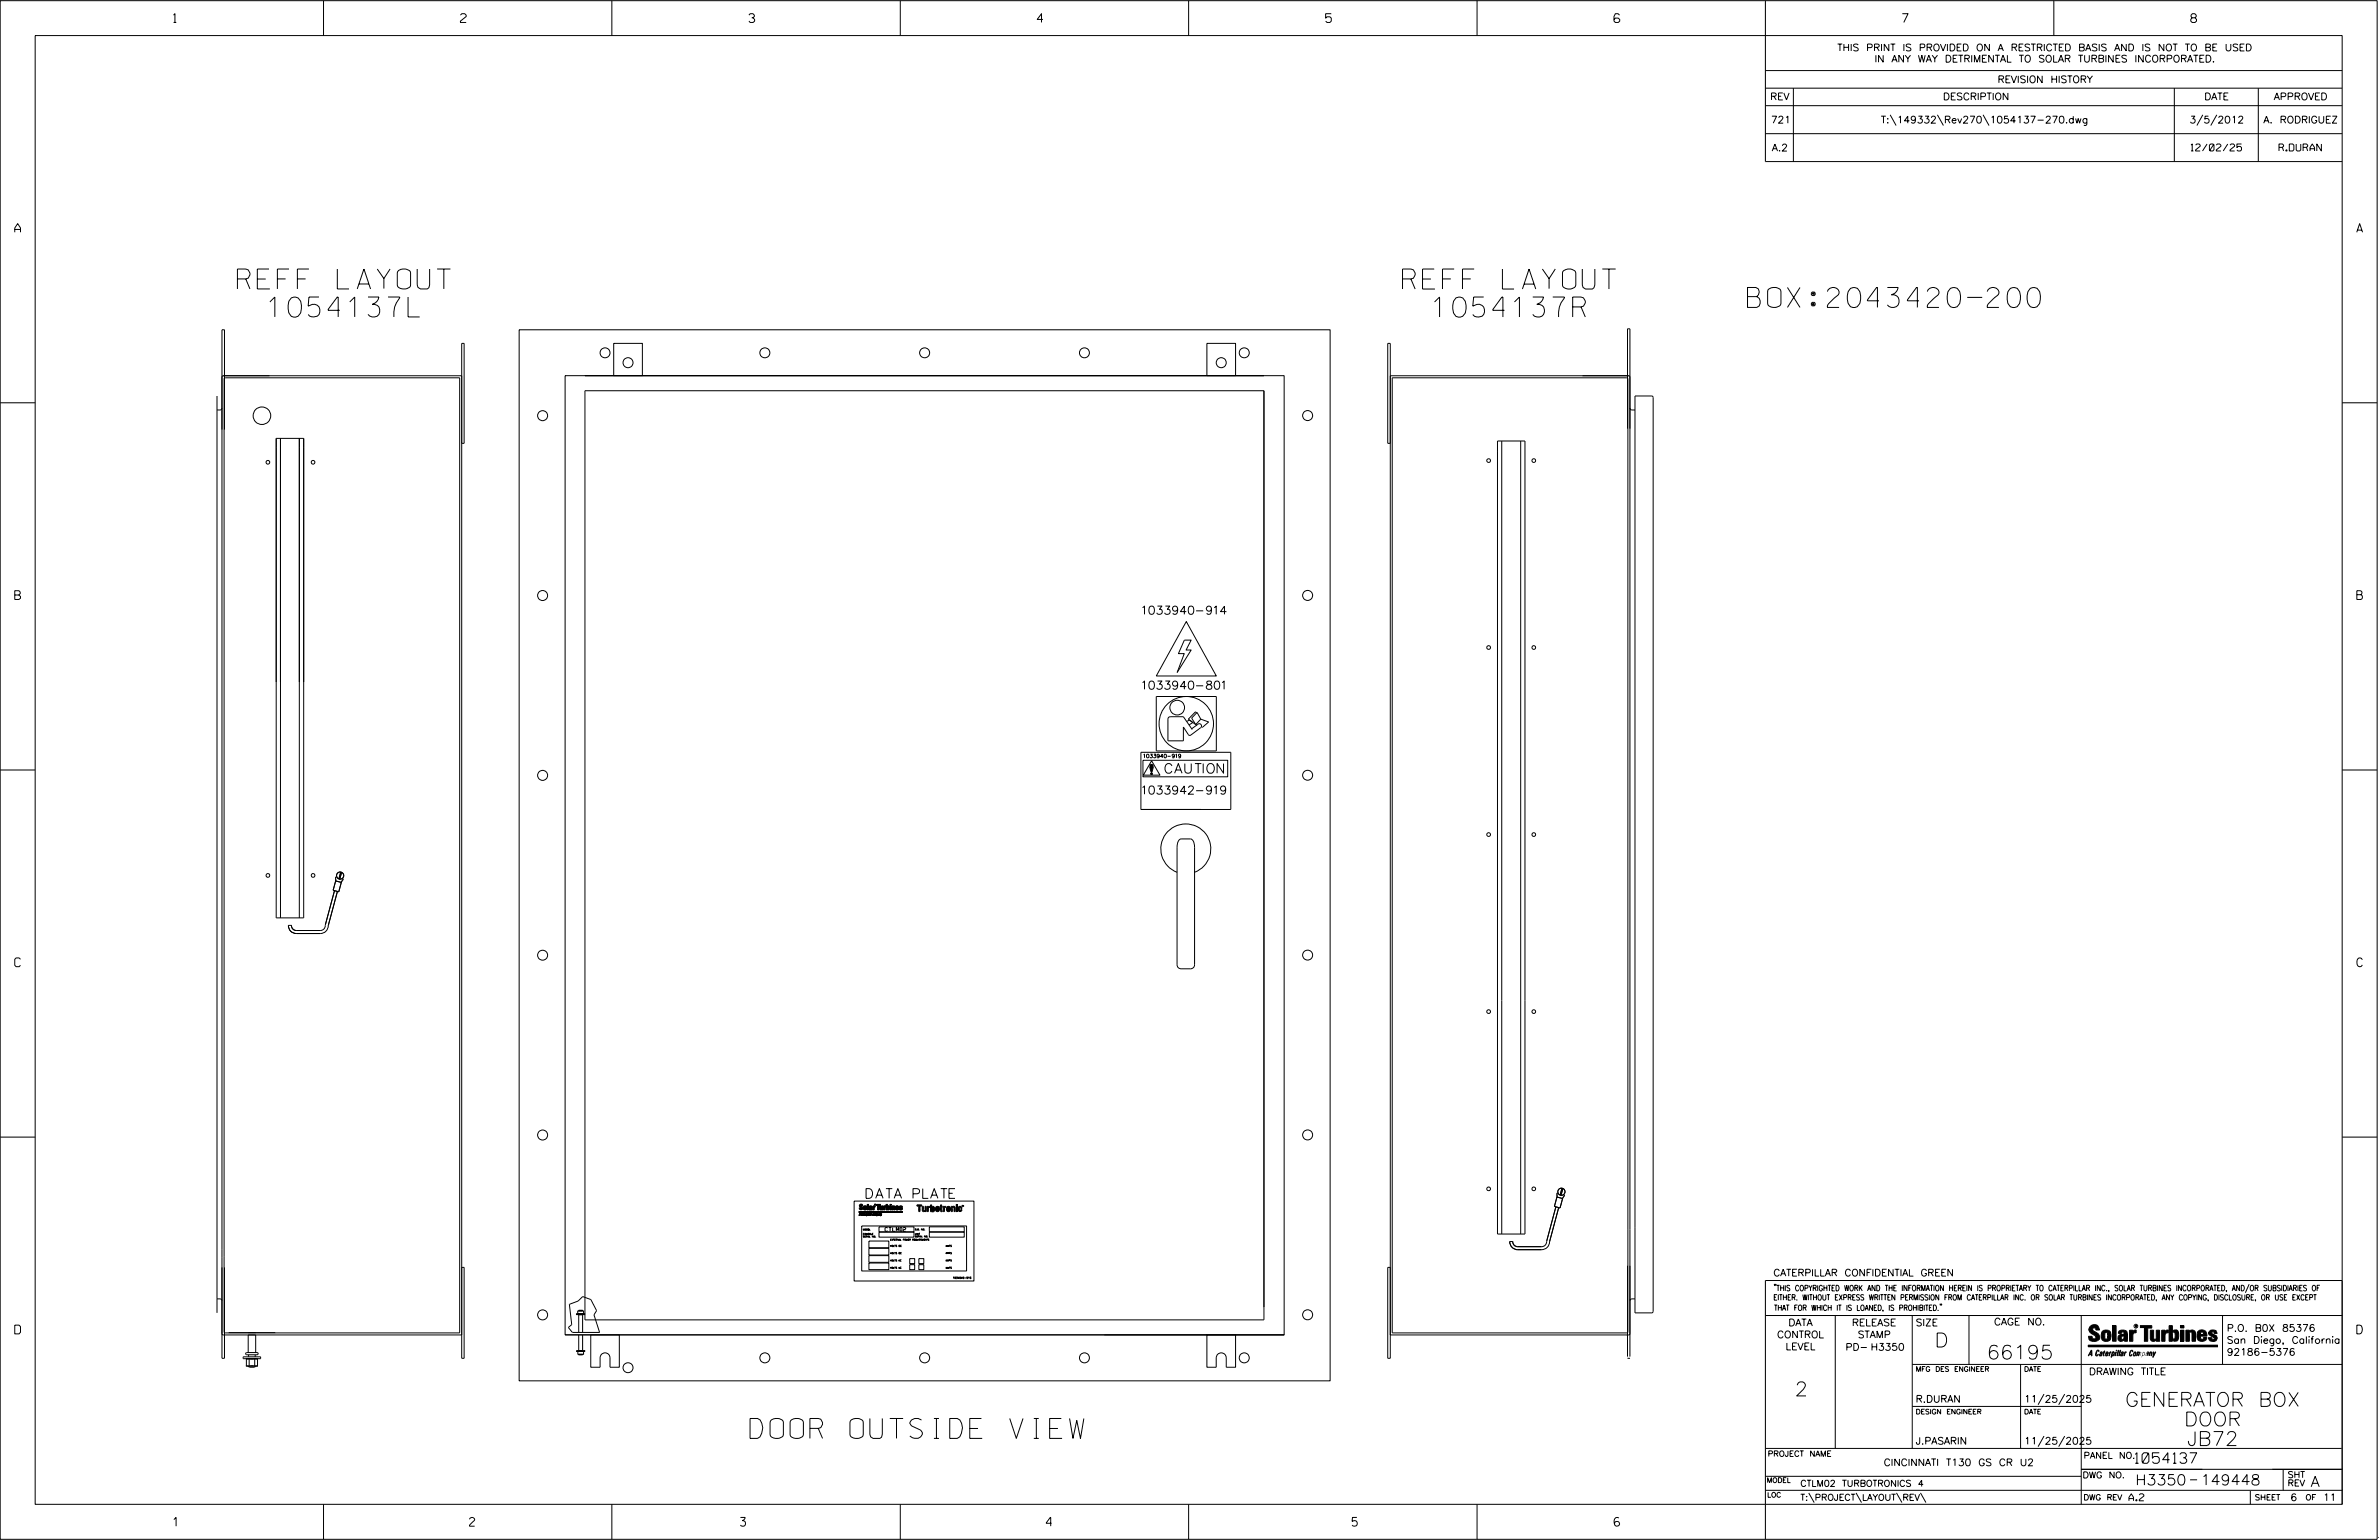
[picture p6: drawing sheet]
<svg xmlns="http://www.w3.org/2000/svg" width="864mm" height="559mm" viewBox="0 0 864 559" stroke-linecap="round" stroke-linejoin="round" font-family="sans-serif">
<defs><g id="words">
<g font-size="7.3">
<text x="86.2" y="104.9">REFF LAYOUT</text>
<text x="509.1" y="104.9">REFF LAYOUT</text>
<text x="634.4" y="111.6">BOX:2043420-200</text>
<text x="97.4" y="115">1054137L</text>
<text x="520.2" y="115">1054137R</text>
<text x="272.3" y="521.9">DOOR OUTSIDE VIEW</text>
</g>
<g font-size="5.1">
<text x="702.3" y="488.8">D</text>
<text x="721.2" y="493.2">66195</text>
<text x="651.5" y="506.5">2</text>
<text x="771.5" y="510.3">GENERATOR BOX</text>
<text x="792.8" y="517.4">DOOR</text>
<text x="793.9" y="524.5">JB72</text>
</g>
<g font-size="3.8">
<text x="775.1" y="531">1054137</text>
<text x="775.2" y="538.9">H3350</text>
<text x="798.8" y="538.9">149448</text>
<text x="838.8" y="539.5">A</text>
</g>
<g font-size="3.5">
<text x="422.9" y="280.6">CAUTION</text>
<text x="314.4" y="434.8">DATA PLATE</text>
</g>
<g font-size="3.2">
<text x="63" y="8.2">1</text>
<text x="167.2" y="8.2">2</text>
<text x="271.8" y="8.2">3</text>
<text x="376.5" y="8.2">4</text>
<text x="481.2" y="8.2">5</text>
<text x="690.6" y="8.2">7</text>
<text x="795.3" y="8.2">8</text>
<text x="5.4" y="84.3">A</text>
<text x="855.5" y="84.3">A</text>
<text x="5.4" y="217.5">B</text>
<text x="855.6" y="217.5">B</text>
<text x="5.4" y="350.8">C</text>
<text x="855.6" y="350.8">C</text>
<text x="5.4" y="484">D</text>
<text x="855.6" y="484">D</text>
<text x="62.8" y="553.8">1</text>
<text x="170.4" y="553.8">2</text>
<text x="268.8" y="553.8">3</text>
<text x="379.8" y="553.8">4</text>
<text x="490.8" y="553.8">5</text>
<text x="585.9" y="553.8">6</text>
</g>
<g font-size="3">
<text x="414.8" y="222.9">1033940-914</text>
<text x="414.8" y="250.1">1033940-801</text>
<text x="414.8" y="288.2">1033942-919</text>
</g>
<g font-size="2.5">
<text x="666.9" y="18.5">THIS PRINT IS PROVIDED ON A RESTRICTED BASIS AND IS NOT TO BE USED</text>
<text x="680.5" y="22.6">IN ANY WAY DETRIMENTAL TO SOLAR TURBINES INCORPORATED.</text>
<text x="725.1" y="30">REVISION HISTORY</text>
<text x="642.6" y="36.3">REV</text>
<text x="705.3" y="36.3">DESCRIPTION</text>
<text x="800.2" y="36.3">DATE</text>
<text x="825.4" y="36.3">APPROVED</text>
<text x="642.9" y="44.7">721</text>
<text x="682.8" y="44.7">T:\149332\Rev270\1054137-270.dwg</text>
<text x="794.8" y="44.7">3/5/2012</text>
<text x="821.6" y="44.7">A. RODRIGUEZ</text>
<text x="643.2" y="54.8">A.2</text>
<text x="795.4" y="54.8">12/02/25</text>
<text x="827.3" y="54.8">R.DURAN</text>
<text x="643.8" y="463">CATERPILLAR CONFIDENTIAL GREEN</text>
<text x="645.1" y="485.5">CONTROL</text>
<text x="649.2" y="481.1">DATA</text>
<text x="672.3" y="481.1">RELEASE</text>
<text x="674.4" y="485.5">STAMP</text>
<text x="695.4" y="481.1">SIZE</text>
<text x="723.8" y="480.8">CAGE NO.</text>
<text x="808.4" y="483.1">P.O. B0X 85376</text>
<text x="648.2" y="489.8">LEVEL</text>
<text x="669.9" y="490">PD- H3350</text>
<text x="808.4" y="487.5">San Diego, California</text>
<text x="808.4" y="491.8">92186-5376</text>
<text x="758.3" y="498.9">DRAWING TITLE</text>
<text x="695.4" y="508.9">R.DURAN</text>
<text x="734.8" y="508.9">11/25/2025</text>
<text x="695.4" y="524.1">J.PASARIN</text>
<text x="734.8" y="524.1">11/25/2025</text>
<text x="683.8" y="531.9">CINCINNATI T130 GS CR U2</text>
<text x="772.8" y="544.6">A.2</text>
<text x="831.4" y="544.6">6</text>
<text x="843.3" y="544.6">11</text>
</g>
<g font-size="2.3">
<text x="756.4" y="529.2">PANEL NO.</text>
<text x="653.5" y="539.4">CTLM02 TURBOTRONICS 4</text>
<text x="756" y="536.3">DWG NO.</text>
<text x="830.4" y="539.3">REV</text>
<text x="830.4" y="536.2">SHT</text>
<text x="653.5" y="544.5">T:\PROJECT\LAYOUT\REV\</text>
</g>
<g font-size="2">
<text x="643.8" y="468.4">&quot;THIS COPYRIGHTED WORK AND THE INFORMATION HEREIN IS PROPRIETARY TO CATERPILLAR INC., SOLAR TURBINES INCORPORATED, AND/OR SUBSIDIARIES OF</text>
<text x="643.8" y="471.8">EITHER. WITHOUT EXPRESS WRITTEN PERMISSION FROM CATERPILLAR INC. OR SOLAR TURBINES INCORPORATED, ANY COPYING, DISCLOSURE, OR USE EXCEPT</text>
<text x="644" y="475.6">THAT FOR WHICH IT IS LOANED, IS PROHIBITED.&quot;</text>
<text x="641.7" y="528.5">PROJECT NAME</text>
<text x="756.3" y="544.3">DWG REV</text>
<text x="818.5" y="544.3">SHEET</text>
<text x="836.9" y="544.3">OF</text>
</g>
<g font-size="1.8">
<text x="695.4" y="497.6">MFG DES ENGINEER</text>
<text x="734.8" y="497.6">DATE</text>
<text x="695.4" y="513.1">DESIGN ENGINEER</text>
<text x="734.8" y="513.1">DATE</text>
<text x="641.3" y="538">MODEL</text>
<text x="641.5" y="543.3">LOC</text>
</g>
<text font-size="1.4" x="321.3" y="446.8">CTLM02</text>
<text font-size="1.3" x="415.2" y="275">1033940-919</text>
<text font-size=".9" x="775.1" y="481.7">R</text>
<g font-size=".6">
<text x="313.3" y="446.4">MODEL</text>
<text x="313.3" y="448.1">CONSOLE</text>
<text x="313.3" y="449">SERIAL NO.</text>
<text x="332.2" y="446.4">S.O. NO.</text>
<text x="332.2" y="448">UNIT</text>
<text x="323.2" y="450.1">EXTERNAL POWER REQUIREMENTS</text>
<text x="323.2" y="452.4">VOLTS DC</text>
<text x="323.2" y="455">VOLTS DC</text>
<text x="343.3" y="452.4">AMPS</text>
<text x="343.3" y="455">AMPS</text>
<text x="323.2" y="457.7">VOLTS AC</text>
<text x="323.2" y="460.3">VOLTS AC</text>
<text x="343.3" y="457.7">AMPS</text>
<text x="343.3" y="460.3">AMPS</text>
<text x="345.8" y="464">1034040-916</text>
</g>
<text font-size=".3" x="317.5" y="437.3">R</text>
</g></defs>
<g fill="none" stroke="#000" stroke-width=".36">
<path d="M.1 .2h862.8v558.4h-862.8zM12.8 12.9h837.4v533h-837.4zM117.4 .2v12.7M222.1 .2v12.7M326.8 .2v12.7M431.5 .2v12.7M536.2 .2v12.7M587.9 5.5l-.5-.5h-1l-.5 1v1.7l.5 .4h1l.6-.4v-.6l-.6-.5h-1l-.5 .5M640.9 .2v58.4h209.3M745.6 .2v12.7M640.9 25.6h209.3M640.9 32h209.3"/>
<path d="M640.9 38.3h209.3M651 32v26.6M789.3 32v26.6M819.8 32v26.6M640.9 48.5h209.3M686.2 41.7l2.1 3.8M703.3 41.7l2.2 3.8M719.9 41.7l2.1 3.8M799.6 41.7l-2.1 3.8M804.7 41.7l-2.2 3.8M188.5 119.7h294.3v381.4h-294.3zM81.4 137.3l.4-.2h85.1v346.6h-85.1l-.4-.5z"/>
<path d="M167.6 136.3h-86.6l-.4 .5M205.1 136.3h261.1v348.1h-261.1zM212.3 136.3h246.5M222.8 124.6h10.4v11.7h-10.4zM438.1 124.6h10.4v11.7h-10.4zM504.7 136.3h86.6l.4 .5M505.4 137.1h85.1l.4 .4v345.7l-.4 .5h-85.1zM.1 146.2h12.7M78.8 143.7v332.7M80.6 148.1l-.4 .6-1.4 .1M81.5 155.9v-36.2h-.9v373.2h.9v-33M100.3 159.1h9.9v174h-9.9z"/>
<path d="M101.8 159.1v174M108.7 159.1v174M212.3 141.8h246.5v337.1h-246.5zM590.8 155.5v-36.2h.9v373M591.7 148.1l.4 .6 1.4 .1M593.5 143.7h6.1l.5 .5v331.7l-.5 .5h-6.1zM850.2 146.2h12.7M167.6 160.9h.9v-36.3h-.9v368.3h.9v-33h-.9M504.7 160.9h-.9v-36.3h.9v368.3h-.9v-33h.9M543.6 160h10v287.8h-10zM545.1 160v287.8M552 160v287.8"/>
<path d="M429.9 232.3h2.5l-1.8 3.6h1.8l-5.1 8.1 2.6-6.8h-2.1zM430.6 225.5l10.9 19.8h-21.8zM419.7 252.7h21.8v19.8h-21.8zM434.4 258.7l-.4-.4-2.6 2.6 2.7 2M.1 279.4h12.7M414.2 273h32.6v20.7h-32.6zM414.9 275.9h30.8v6h-30.8zM418 276l3.1 5.3h-6.1zM418.6 278.1l-1 .6M418.7 278.3l-.6 2.1-.8-2.1M430.8 261.7l1-.4 1.2 .9-1.3 .8M432.6 264.4l2.1-1.4a.82 .82 0 0 1 1.2-.2 .82 .82 0 0 1 0 1.3l-3.5 2.6-.6 .1-2.2-3v5h-5.6v-8l.4-.6 5.2-.1 3.2 4.6"/>
<path d="M434.1 262.9l.4 .2M435.9 260.9l-1.3-2.4-2 2.1 1.5 2.3M435.9 260.9l2.8 1.1-2.3 2M435.9 260.9l-1.8 2M850.2 279.4h12.7M417.8 280.7v.1M417.8 280.7l.3 .3M417.8 280.7l.5 .1-.5 .1zM417.9 280.7l.3 .3M417.9 280.9l.1 .1M417.9 280.6l.2 .2M418 280.6l-.1 .4 .2-.4"/>
<path d="M418 280.6l.2 .1M418 281h.1M418 280.6h.1M418 280.8l.1 .1M418.2 280.8l.1 .1M418.2 280.7l-.3 .3M418.2 280.7h.1M418.3 280.8l-.5 .1M418.3 280.7l-.3 .3M418.3 280.8l-.3 .2M418.3 280.8l-.2 .2M121.8 319.7l2.1 .5-.9 3.4-2.1-.6z"/>
<path d="M122 318.2l-.2 1.6M123.7 316.4l-.7 2.5M124 316.5l-.7 2.5M124.6 318.8l-.7 1.5M427.3 316.5a9.1 9.1 0 0 1-4.1-13.9 9.1 9.1 0 0 1 14.5 0 9.1 9.1 0 0 1-4.1 13.9M428.2 304.6l.5-.2h3.5a2.72 2.72 0 0 1 1.4 3v42.7a1.45 1.45 0 0 1-1.4 1.4h-3.5a1.45 1.45 0 0 1-1.4-1.4v-42.7l.3-1.7zM121.4 323.2l-3.3 12.4a1.88 1.88 0 0 1-1.8 2h-8.7a1.81 1.81 0 0 1-1.8-1.8h-1.1a2.84 2.84 0 0 0 2.9 2.9h8.7a2.89 2.89 0 0 0 2.9-2.9l3.3-12.3M.1 412.6h12.7M850.2 412.6h12.7M310.1 435.8h43.5v29h-43.5zM311.9 439.7h15.7v.2h-15.7zM311.9 439.6h15.7v.2h-15.7z"/>
<path d="M311.9 439.7h15.7M312.1 437.2l.5-.3 .5 .2 .1 .5-.6-.3-.1 .4a.69 .69 0 0 1 .7 .4 .69 .69 0 0 1-.2 .8l-1-.2-.1-.4h.4l.3 .4 .1-.4a.74 .74 0 0 1-.6-1.1zM314 438.8v-1.1h.3l.3 .6-.1 .6-.5 .1M314 438.7v-1.1h.4a.82 .82 0 0 1-.1 1.3l-.3 .1M314.8 437.1h.4v1.9h-.4zM314.9 437h.3v1.9h-.3zM315.5 437.9l1-.1 .1 1.2h-.4v-1.1l-.7 .2zM315.7 437.7h.8l.2 1.2h-.4l-.1-1.1-.7 .2zM316.2 438.6l-.4 .1 .4-.5h-.5l-.3 .4 .2 .4 .6-.2M316.2 438.5l-.3 .1 .4-.4-.6-.1-.2 .4 .2 .4 .6-.2M316.9 437.7l.4 .2 .3-.2-.3 .6v.7h-.4zM316.9 437.6h.8v.3l-.3 .1-.1 .9h-.4z"/>
<path d="M317.5 437h.3v.3h-.3zM318.1 437.1h1.4v.3h-.4v1.6h-.5v-1.6h-.5zM318.1 437h1.5v.3h-.5v1.6h-.5v-1.6h-.5zM319.3 437.7h.5l.1 1.1 .2-1.1h.4v1.3h-1.1zM319.4 437.6h.4l.2 1.1 .1-1.1h.4l.1 1.3h-1.1zM320.7 437.7l.4 .2 .4-.2v.3l-.3 .2v.8h-.5zM320.8 437.6h.8v.3l-.4 .1v.9h-.4zM321.6 437.1h.5v1.9h-.5zM321.7 437h.4v1.9h-.4zM322.1 437.8h.7l-.1 1.2-.6-.1v-.4l.1 .3 .2-.5zM322.1 437.7l.6-.1 .1 .2-.1 1.1-.6-.2v-.3l.3 .2v-.4l-.1-.4-.2 .2zM323 437.1h.5v.3h-.5z"/>
<path d="M323 437.7h.5v1.3h-.5zM323.1 437h.4v.3h-.4zM323.1 437.6h.4v1.3h-.4zM323.7 437.7h1l.1 1.3h-.4l-.1-1.1-.2 .2v.9h-.4zM323.7 437.6l1.1 .1 .1 1.2h-.4l-.1-1.1-.2 .1v1h-.5zM325.2 437.8l.4-.1-.1 1 .7-.1a.68 .68 0 0 1-1.1 .3 .68 .68 0 0 1 .1-1.1zM325.3 437.7l.4-.1-.1 1.1 .7-.2a.69 .69 0 0 1-1.1 .3 .69 .69 0 0 1 .1-1.1zM325.6 437.7l.5 .2 .1 .5h-.8v-.2h.4zM325.7 437.6l.4 .1 .2 .6h-.8v-.2h.4zM326.6 437.7l.8 .1 .1 .3-.7-.1 .8 .6a.59 .59 0 0 1-.6 .4 .59 .59 0 0 1-.6-.4l.7 .1-.6-.5zM326.6 437.7h.8l.2 .3-.7-.1 .7 .5a.56 .56 0 0 1-.5 .6 .56 .56 0 0 1-.6-.3l.7-.1-.7-.5zM332.8 437.2h1.8v.5h-.6v1.9h-.5v-1.9h-.7z"/>
<path d="M334 438.7l-.5 .5M334.8 437.7h.4l.2 1.5 .4-.2v-1.3h.4v1.9h-.4v-.3l-.4 .4-.5-.2zM335.6 439.2h.1M336.5 437.7h1v.4l-.5 .3v1.2h-.5zM337 438.3l-.5 .5M337.5 437.9l-.3 .2M337.8 437.2h.4v.8a.86 .86 0 0 1 1.2 .3 .86 .86 0 0 1-.3 1.1l-.3 .3h-1zM338.4 438.2a.52 .52 0 0 1 .5 .5 .52 .52 0 0 1-.5 .6l-.2-.6zM339.9 437.9l.4-.2 .6 .3 .1 1.1a.75 .75 0 0 1-.7 .6 .75 .75 0 0 1-.7-.6v-.8zM340.2 438.1l.3 .2-.2 1-.2-.2zM340.5 438.3h.1M340.6 439.1h-.1"/>
<path d="M341.4 437.2h.4v.5h.3l-.3 .4 .3 1.5-.6-.1-.1-1.4h-.2zM342.4 437.7h.9v.4l-.4 .3v1.2h-.5zM343.8 437.9l.7-.1 .4 .2 .1 1.1a.75 .75 0 0 1-.7 .6 .75 .75 0 0 1-.7-.6zM344.5 438.3h.1M344.5 439.1h.1M344.5 438.3l-.2-.3-.2 .3v.9l.4-.1M344.5 438.3v.8M345.3 437.7h.4v.3l.4-.3 .5 .2 .1 1.7h-.4v-1.3l-.3-.2-.3 .2v1.3h-.4zM346.7 438.3h.1M347.1 437.7h.4v1.9h-.4zM347.1 437.1h.4v.4h-.4zM347.5 438.5l-.4 .5"/>
<path d="M347.8 439.1h.1M348.4 439.6h.1M348.5 439.6h.1M348.7 439.1l.5-.2a.74 .74 0 0 1-.6 .7 .74 .74 0 0 1-.8-.5M348.7 439.1h.1M348.7 439.1l-.4 .1v-1.1h.4l.1 .4h.4a.74 .74 0 0 0-.6-.8 .74 .74 0 0 0-.8 .6v.8M349.3 437.4v.3l.1-.3M349.5 437.4v.3h.3v-.3l-.2 .2v-.2h-.4h.3M349.6 437.4v.3M349.7 437.7v-.3v.3M564.8 437.9l-3.3 12.4a1.93 1.93 0 0 1-1.9 2.1h-8.7a1.81 1.81 0 0 1-1.8-1.9h-1.1a2.95 2.95 0 0 0 2.9 3h8.7a2.89 2.89 0 0 0 2.9-2.9l3.3-12.4M565.2 434.3l2 .6-.9 3.4-2-.5z"/>
<path d="M565.3 432.9l-.2 1.6M567 431.1l-.7 2.5M567.3 431.2l-.6 2.5M567.9 433.6l-.7 1.4M312.2 440.3l.1 .7-.1-.2-.4 .2zM312.2 440.4v.4h-.2zM312.2 440.2l.1 .7h-.4zM312.2 440.3v.4h-.2zM312.8 444.9h38.1v16.3h-38.1zM312.9 440.3l.2 .2-.2-.1-.1 .5 .3-.1-.3 .2zM312.9 440.3h.3l-.3 .1-.1 .5 .3-.2-.2 .2zM313.4 440.9h.1"/>
<path d="M313.3 440.5l.1 .5-.2-.1zM313.4 440.7l-.1 .2zM313.4 440.5h.2l-.1 .4h-.3l.3-.2zM313.7 440.5l.1-.1v.6zM313.8 440.3v.6zM314 440.6h.3l-.3 .4zM314 440.6l.2 .2zM314.1 440.5l.2 .2zM314.1 440.5h.2l-.2 .4zM314.4 440.5l-.1 .5zM314.5 440.4l-.1 .5zM314.7 440.5l.3 .2-.4 .5z"/>
<path d="M314.8 440.4l.2 .4-.4 .3zM314.8 440.6v.4zM314.9 440.5l-.1 .4zM315.2 440.5l-.1 .5zM315.3 440.4h.1M315.2 440.4l-.1 .5zM315.3 440.3h.1M315.4 458.3h7.3v2.4h-7.3zM315.4 455.6h7.3v2.4h-7.3zM315.4 453h7.3v2.4h-7.3zM315.4 450.3h7.3v2.5h-7.3zM315.5 440.3l-.2 .7z"/>
<path d="M315.5 440.2l-.2 .7zM315.7 440.3l-.2 .7zM315.8 440.2l-.2 .7zM315.9 440.5l.2 .2-.1 .3h-.3l.3-.3zM315.9 440.8l-.1 .2zM315.9 440.7v.2zM315.9 440.5l.2-.1v.5h-.3l.3-.3zM316.3 440.5l-.1 .5zM316.3 440.4l-.1 .5zM317 440.4l.3-.1-.3 .1-.1 .5 .3-.1-.2 .2zM317 440.4h.3l-.3 .1-.1 .5 .2-.2-.2 .2zM317.4 440.6v.4z"/>
<path d="M317.5 440.5v.4zM317.8 440.5l.4 .1v.4v-.4l-.2 .4v-.4l-.3 .4zM317.9 440.4l.4 .1-.1 .4v-.4l-.5 .4zM318.5 440.5l.2 .1-.4 .6zM318.5 440.4l.2 .4-.4 .3zM318.5 440.6v.4zM318.6 440.5l-.1 .4zM318.9 440.8l.2-.1zM318.9 440.5h.2v.5l-.3-.1 .3-.2zM318.9 440.8v.2zM319 440.5l.2 .1-.1 .3h-.3l.3-.2zM319.1 445.2h12.7v1.8h-12.7z"/>
<path d="M319.1 447.1h12.7v1.8h-12.7zM319.3 440.5l.3 .1-.1 .4v-.4l-.3 .4zM319.4 440.4l.2 .1-.1 .4v-.4l-.2 .4zM319.7 440.5l.1 .4 .2-.4-.4 .7zM319.8 440.4v.5l.3-.5-.4 .7zM330.2 458.9h1.8v1.8h-1.8zM330.2 456.7h1.8v1.8h-1.8zM332.6 448.5h-.4l.4 .3-.4 .1M332.8 448.7h.2M333.2 448.4h-.4v.5h.4M333.3 448.7l.4-.2-.4-.1v.5M333.5 448.7l.2 .2"/>
<path d="M333.6 458.9h1.8v1.8h-1.8zM333.6 456.7h1.8v1.8h-1.8zM333.9 448.4v.5M334 448.9l.2-.5 .2 .5M334.1 448.8h.3M334.6 448.4v.5h.3M336 448.4v.5l-.4-.5v.5M336.8 448.9h.1M337.4 445.2h12.6v1.8h-12.6zM337.4 447.1h12.6v1.8h-12.6zM590.8 459.3v33M78.8 471.3l1.4 .1 .4 .6"/>
<path d="M206.7 473.3l3.2-1.2 1.6-1.6 3 1.1 2.1 4-1 1.5 2.1 6.4h-9.9l-1.5-1.8 1.2-1zM209.3 476.7h3v.3h-3zM209.7 475.7h2.1v1h-2.1zM210.1 475.4h1.4v.3h-1.4zM593.5 471.3l-1.4 .1-.4 .6M640.9 477.3h209.3M644.2 466.1l-.1 .4M644.7 466.1l-.2 .4M666.2 477.3v48.3M694.2 477.3v48.3M704.4 473.3l-.1 .4M704.8 473.3l-.1 .4"/>
<path d="M714.8 477.3v17.8M755.5 477.3v68.6M806.8 477.3v17.8M816.5 466l-1.4 3.1M850.2 464.6h-209.3v94M850.2 464.8v81.1M80.6 483.9l.4 .5h86.6M83 483.6h16.9M88.3 492.3h6.3v.7h-6.3zM89.2 491l4.1-.2 .4 .5-.4 .3h-3.7l-.4-.2zM89.4 495.8h1.1M89.4 495.8h4.1"/>
<path d="M90.1 484.4v6.4M90.2 495.8l.3 .3h1.9l.3-.3M90.2 491.6v.7M90.5 493h-1.1v2.8M90.5 493v2.8M90.5 493h2M90.5 495.8l.9-.3 1.1 .3M92.5 493h1v2.8M92.5 495.8h1M92.5 493v2.8M92.6 491.6v.7M92.8 495.7h.1"/>
<path d="M92.8 484.4v6.4M205.1 484.4h261.1M209.3 490.1h3v.3h-3zM209.8 490.4h2v1h-2zM210.1 491.4h1.4v.2h-1.4zM210.1 483.5v-6.5h1.4v6.5M211.5 484.4v5.7h-1.4v-5.7M214.5 484.4h10.3v11.7h-3.4v-3.4a1.8 1.8 0 0 0-1.8-1.8 1.8 1.8 0 0 0-1.8 1.8v3.4h-3.3zM438.1 484.4h10.4v11.7h-3.4v-3.4a1.82 1.82 0 0 0-1.8-1.8 1.82 1.82 0 0 0-1.8 1.8v3.4h-3.4zM590.8 492.9h.9M591.7 483.9l-.4 .5h-86.6M694.2 495.1h156"/>
<path d="M733.5 495.1v30.5M758.6 481.4a2.02 2.02 0 0 1 3.1-.1l.5 1.3h-1.3l-.2-.6-.4-.2-.6 .1-.1 .4 .4 .7a2.46 2.46 0 0 1 2.2 2.9 2.83 2.83 0 0 1-3.8 .3l-.3-1.3h1.3l.2 .7 .6 .3 .5-.2 .2-.5-.4-.6-1.9-1.2-.4-.9zM759.2 491.3h-.7l.7-1.2v1.9h.2l-.1-2.1-1.3 2.1 .5-.5h.7M761.3 490l.3-.2 .4 .3-.1 .3-.3-.4-.4 .3-.3 1.6h.4l.4-.5-.3 .6-.4 .1-.3-.4zM762.6 490.6l.5-.1-.1 1.4h-.9a.74 .74 0 0 1 .9-.8l-.3 .7-.5 .1 .2-.5 .6-.2v-.5l-.7 .2zM763 483.2a2.17 2.17 0 0 1 3.1 0l.3 1.4-.3 1.5a2.17 2.17 0 0 1-3.1 0l-.3-1.5zM763.6 490.5l.4-.4 .2 .6h-.3l-.3 .9 .2 .4-.3-.1zM764.1 483.7l.5-.4 .4 .3v2.2l-.4 .2-.5-.2zM764.6 491.1l.6 .2v-.7l-.4-.1-.4 .6-.1 .8h.6M764.6 491.1l-.1 .8h.4M764.6 482.6v.8M764.8 490.7l.4 .1v.3h-.6z"/>
<path d="M765 491.5l-.1 .4zM766 490.5l-.5 1.5zM766 490.8l.4-.3-.4 .4M766.9 481h1.3v5.7h-1.3zM767 490.8l.5 .1-.3 .8-.4 .2zM767.3 490.5h-.5l-.5 2M767.3 490.5a.8 .8 0 0 1 .2 1 .8 .8 0 0 1-.9 .4l-.1 .6M767.3 490.5l-.1 .2M768.1 490.5l-.4 1.5zM768.2 489.9h.3l-.1 .2h-.2zM769 489.9l-.5 2.1zM769.7 489.9l-.6 2.1z"/>
<path d="M770.1 491.4l.5-.3-.5 .8zM770.4 491.9h.1M770.6 491.1l.1-.4-.7 .2 .1-.3 .6-.1 .2 .3-.5 1.1M770.6 491.1a.74 .74 0 0 0-.8 .8h.6M771 484.8h-.7l-.3 .6 .4 .7 .5-.3 .1-2.4h-.8l-.1 .4h-1.2a1.71 1.71 0 0 1 1.8-1.3 1.71 1.71 0 0 1 1.6 1.4v2.8h-1.1l-.1-.6M771 484.2l-1.5 .1a1.41 1.41 0 0 0 0 2.4l.5 .1 1.1-.7M771.2 486.1h-.1M771.4 490.5l.1 .3 .4-.3-.9 1.5zM771.5 490.8h.1M773 482.7h1.2v.5l.5-.5 .7-.1v1h-.6l-.5 .4-.1 2.7h-1.2zM773.3 490.3l.6-.4 .4 .2-.1 .4-.3-.4a1.28 1.28 0 0 0-.5 1.8l.6-.4-.1 .4-.8 .1zM774.7 490.8l.5-.3a.88 .88 0 0 1 .2 .9 .88 .88 0 0 1-.7 .7l-.2-.2z"/>
<path d="M774.8 490.9h.5l-.3 1h-.3l-.2-.2zM775.2 490.5l-.1 .2M776.8 481h4.3v.9h-1.5v4.8h-1.3M776.8 490.6l-.8 .2v-.3l-.4 1.5 .8-1.3v1.3l.3-1.2M779.3 491.1h.4M779.6 490.5h.3l-.3 1.4M779.6 490.7h.2l-.1 .4M779.7 491.1l-.1 .4M779.7 491.1l-.4 .2M780.1 492l.4-1.5 .1 .3 .3-.3 .3 .2-.3 1.3v-1.3l-.7 1.3M780.6 482.7h1.2v2.7l.1 .4 .4 .3 .4-.7v-2.7h1.2l.1 4h-1.3v-.5l-1.1 .6-.7-.3-.3-.7zM781.6 492.5l1-2-.8 1.3-.2-1.3-.2 2"/>
<path d="M784.7 482.7h1.2v.5l.5-.5 .7-.1v1h-.5l-.6 .4-.1 2.7h-1.2zM787.4 481h1.2v2a1.4 1.4 0 0 1 2.2 .2l.1 1.4-.4 1.9-1.5 .1-.4-.5v-1l.5 .9 .5-.3v-2.1l-.5-.4-.5 .7v2.8h-1.2zM791.5 482.7h1.3v4h-1.3zM791.5 481h1.3v.9h-1.3zM793.5 482.7h1.3v.4l.7-.5 1.1 .2 .4 .6v3.3h-1.3l-.2-3.4-.7 .2v3.2h-1.3zM794.8 483.1h.1M797.7 483.2a1.92 1.92 0 0 1 2.4-.5 1.92 1.92 0 0 1 1 2.1h-2.3v.8l.6 .5 .5-.3v-.5h1.2a1.83 1.83 0 0 1-2.1 1.4 1.83 1.83 0 0 1-1.5-2.1zM798.8 484.2v.6M799.1 483.4h.6l.2 .8h-1.1zM804.6 482.9a1.84 1.84 0 0 0-2.9 .8 3.3 3.3 0 0 0 2.2 1.9l-.5 .5-.4-.3-.1-.4h-1.2l.1 .6a1.92 1.92 0 0 0 2.9 .4M804.9 483.8h-1.2l-.2-.6-.5 .1-.1 .3 .1 .3 1.8 .9M805.1 488.1h-47.1v.6h47.1"/>
<path d="M694.2 510.3h61.3M742 505.8l-2.2 3.9M749.5 505.8l-2.2 3.9M640.9 525.6h209.2M640.9 535.7h114.6M742 521.1l-2.2 3.8M749.5 521.1l-2.2 3.8M755.5 533.2h94.7M795 537h2.6M828.8 533.2v7.6M117.4 545.9v12.7M222.1 545.9v12.7"/>
<path d="M326.8 545.9v12.7M431.5 545.9v12.7M536.2 545.9v12.7M640.9 540.8h209.3M656.6 541.7l2 3.5M673.8 541.7l1.9 3.5M688.4 541.7l2 3.5M697.2 541.7l1.9 3.5M816.9 541v4.9M863.5 558h.1"/>
<circle cx="219.6" cy="128" r="1.81"/>
<circle cx="228" cy="131.6" r="1.82"/>
<circle cx="277.7" cy="128" r="1.81"/>
<circle cx="335.7" cy="128" r="1.81"/>
<circle cx="393.7" cy="128" r="1.81"/>
<circle cx="443.3" cy="131.6" r="1.82"/>
<circle cx="451.7" cy="128" r="1.81"/>
<circle cx="95.1" cy="150.9" r="3.2"/>
<circle cx="197" cy="150.8" r="1.81"/>
<circle cx="474.7" cy="150.8" r="1.81"/>
<circle cx="97.3" cy="167.7" r=".68"/>
<circle cx="113.7" cy="167.7" r=".68"/>
<circle cx="540.4" cy="167.1" r=".67"/>
<circle cx="556.8" cy="167.1" r=".68"/>
<circle cx="197" cy="216.1" r="1.81"/>
<circle cx="474.7" cy="216.1" r="1.81"/>
<circle cx="540.4" cy="235" r=".67"/>
<circle cx="556.8" cy="235" r=".68"/>
<circle cx="427.3" cy="256.8" r="2.66"/>
<circle cx="430.6" cy="262.6" r="9.9"/>
<circle cx="197" cy="281.3" r="1.81"/>
<circle cx="474.7" cy="281.3" r="1.81"/>
<circle cx="97.3" cy="317.7" r=".68"/>
<circle cx="113.7" cy="317.7" r=".68"/>
<circle cx="123.5" cy="317.7" r="1.3"/>
<circle cx="540.4" cy="302.8" r=".67"/>
<circle cx="556.8" cy="302.8" r=".68"/>
<circle cx="197" cy="346.6" r="1.81"/>
<circle cx="474.7" cy="346.6" r="1.81"/>
<circle cx="540.4" cy="367.1" r=".67"/>
<circle cx="556.8" cy="367.1" r=".68"/>
<circle cx="197" cy="411.9" r="1.82"/>
<circle cx="474.7" cy="411.8" r="1.82"/>
<circle cx="540.4" cy="431.4" r=".67"/>
<circle cx="556.8" cy="431.4" r=".68"/>
<circle cx="566.8" cy="432.4" r="1.31"/>
<circle cx="317.4" cy="440.8" r=".22"/>
<circle cx="317.5" cy="440.7" r=".22"/>
<circle cx="336.3" cy="448.6" r=".25"/>
<circle cx="197" cy="477.1" r="1.82"/>
<circle cx="474.7" cy="477.1" r="1.82"/>
<circle cx="228" cy="496.3" r="1.81"/>
<circle cx="277.7" cy="492.7" r="1.81"/>
<circle cx="335.7" cy="492.7" r="1.81"/>
<circle cx="393.7" cy="492.7" r="1.81"/>
<circle cx="451.7" cy="492.7" r="1.82"/>
<circle cx="775.4" cy="481.2" r=".69"/>
</g>
<g fill="#000">
<path d="M314.9 437h.3v1.9h-.3zM323.1 437.6h.4v1.3h-.4zM323.1 437h.4v.3h-.4zM347.1 437.7h.4v1.9h-.4zM347.1 437.1h.4v.4h-.4zM315.2 440.4l-.1 .5zM315.5 440.2l-.2 .7zM315.8 440.2l-.2 .7zM768.1 490.5l-.4 1.5zM768.2 489.9h.3l-.1 .2h-.2zM769 489.9l-.5 2.1zM769.7 489.9l-.6 2.1z"/>
<path d="M791.5 481h1.3v.9h-1.3zM791.5 482.7h1.3v4h-1.3zM758 488.1h47.1v.6h-47.1z"/>
<path d="M417.5 277.4a.77 .77 0 0 1 1-.1 .77 .77 0 0 1 .2 1l-.8 2.1-.7-2.3z" fill-rule="evenodd"/>
<path d="M417.8 280.7l.5 .1-.5 .1z" fill-rule="evenodd"/>
<path d="M312.1 437.2l.5-.3 .5 .2 .1 .5-.6-.3-.1 .4a.69 .69 0 0 1 .7 .4 .69 .69 0 0 1-.2 .8l-1-.2-.1-.4h.4l.3 .4 .1-.4a.74 .74 0 0 1-.6-1.1z" fill-rule="evenodd"/>
<path d="M313.5 437.8l.5-.2v1.1v-1.1h.4a.82 .82 0 0 1-.1 1.3l-.8-.2z" fill-rule="evenodd"/>
<path d="M315.5 438.3l.7-.2-.3 .5 .3-.1 .1 .2-.6 .2z" fill-rule="evenodd"/>
<path d="M315.7 437.7h.8l.2 1.2h-.4l-.1-1.1-.7 .2z" fill-rule="evenodd"/>
<path d="M316.9 437.6h.8v.3l-.3 .1-.1 .9h-.4z" fill-rule="evenodd"/>
<path d="M318.1 437h1.5v.3h-.5v1.6h-.5v-1.6h-.5z" fill-rule="evenodd"/>
<path d="M319.4 437.6h.4l.2 1.1 .1-1.1h.4l.1 1.3h-1.1z" fill-rule="evenodd"/>
<path d="M320.8 437.6h.8v.3l-.4 .1v.9h-.4z" fill-rule="evenodd"/>
<path d="M321.7 437h.4v1.9h-.4z" fill-rule="evenodd"/>
<path d="M322.1 437.7l.6-.1 .1 .2-.1 1.1-.6-.2v-.3l.3 .2v-.4l-.1-.4-.2 .2z" fill-rule="evenodd"/>
<path d="M323.7 437.6l1.1 .1 .1 1.2h-.4l-.1-1.1-.2 .1v1h-.5z" fill-rule="evenodd"/>
<path d="M325.2 437.8l.5-.2-.1 1.1 .7-.2a.69 .69 0 0 1-1 .3 .69 .69 0 0 1-.1-1z" fill-rule="evenodd"/>
<path d="M325.7 437.6l.4 .1 .2 .6h-.8v-.2h.4z" fill-rule="evenodd"/>
<path d="M326.5 437.8l.9-.1 .2 .3-.7-.1 .7 .5a.56 .56 0 0 1-.5 .6 .56 .56 0 0 1-.6-.3l.7-.1-.7-.5z" fill-rule="evenodd"/>
<path d="M332.8 437.2h1.8v.5h-.6v1.9h-.5v-1.9h-.7z" fill-rule="evenodd"/>
<path d="M334.8 437.7h.4v1.4l.3 .2 .3-.3v-1.3h.4v1.9h-.4v-.3a.54 .54 0 0 1-.6 .4 .54 .54 0 0 1-.4-.6z" fill-rule="evenodd"/>
<path d="M336.5 437.7h1v.4l-.5 .3v1.2h-.5z" fill-rule="evenodd"/>
<path d="M337.8 437.2h.4v.8a.83 .83 0 0 1 1.1 .2 .83 .83 0 0 1-.1 1.1l-.4 .4h-1z" fill-rule="evenodd"/>
<path d="M339.8 438a.76 .76 0 0 1 1.3 .3v.8a.74 .74 0 0 1-.8 .6 .74 .74 0 0 1-.7-.6z" fill-rule="evenodd"/>
<path d="M341.4 437.2h.4v.5h.3l-.3 .4 .3 1.5-.3 .1-.4-.3v-1.3h-.2z" fill-rule="evenodd"/>
<path d="M342.4 437.7h.9v.4l-.4 .3v1.2h-.5z" fill-rule="evenodd"/>
<path d="M343.7 438a.75 .75 0 0 1 1.3 .3v.8a.74 .74 0 0 1-.7 .6 .74 .74 0 0 1-.7-.6z" fill-rule="evenodd"/>
<path d="M345.3 437.7h.4v.3a.54 .54 0 0 1 .7-.3 .54 .54 0 0 1 .3 .6v1.3h-.4v-1.4l-.3-.1-.3 .3v1.2h-.4z" fill-rule="evenodd"/>
<path d="M347.9 438a.73 .73 0 0 1 .9-.2 .73 .73 0 0 1 .4 .7h-.4l-.3-.5-.2 .3v.9l.9-.3a.74 .74 0 0 1-.6 .7 .74 .74 0 0 1-.8-.5z" fill-rule="evenodd"/>
<path d="M349.2 437.4h.3l-.1 .3z" fill-rule="evenodd"/>
<path d="M349.5 437.4l.1 .2 .2-.2v.3l-.1-.3-.2 .3z" fill-rule="evenodd"/>
<path d="M312.2 440.2l-.3 .7h.4zM312.2 440.3v.4h-.2z" fill-rule="evenodd"/>
<path d="M312.9 440.3h.3l-.3 .1-.1 .5 .3-.2-.2 .2z" fill-rule="evenodd"/>
<path d="M313.4 440.5l.1 .2-.3 .2h.3l.1-.4z" fill-rule="evenodd"/>
<path d="M313.8 440.3v.6z" fill-rule="evenodd"/>
<path d="M314.1 440.4v.5l.2-.4zM314.1 440.5l.2 .2z" fill-rule="evenodd"/>
<path d="M314.5 440.4l-.1 .5z" fill-rule="evenodd"/>
<path d="M314.8 440.4l-.2 .7 .4-.3zM314.9 440.5l-.1 .4z" fill-rule="evenodd"/>
<path d="M315.9 440.5l.2 .1-.3 .3h.3v-.5zM315.9 440.7v.2z" fill-rule="evenodd"/>
<path d="M316.3 440.4l-.1 .5z" fill-rule="evenodd"/>
<path d="M317 440.4l.3-.1-.3 .1-.1 .5 .3-.1-.2 .2z" fill-rule="evenodd"/>
<path d="M317.4 440.5v.4l.3-.3zM317.5 440.5v.4z" fill-rule="evenodd"/>
<path d="M317.9 440.4l.4 .1-.1 .4v-.4l-.5 .4z" fill-rule="evenodd"/>
<path d="M318.5 440.4l-.2 .7 .4-.3zM318.6 440.5l-.1 .4z" fill-rule="evenodd"/>
<path d="M319 440.5l.1 .2-.3 .2h.3l.1-.3zM318.9 440.8l.2-.1z" fill-rule="evenodd"/>
<path d="M319.4 440.4l.2 .1-.1 .4v-.4l-.2 .4z" fill-rule="evenodd"/>
<path d="M319.8 440.4v.5l.3-.5-.4 .7z" fill-rule="evenodd"/>
<path d="M759.2 489.9l-1.2 2.1 .5-.5h.7v.5h.2zM759.2 490.1v1.2h-.7z" fill-rule="evenodd"/>
<path d="M758.6 481.4a2.02 2.02 0 0 1 3.1-.1l.5 1.3h-1.3l-.2-.6-.4-.2-.6 .1-.1 .4 .4 .7a2.46 2.46 0 0 1 2.2 2.9 2.83 2.83 0 0 1-3.8 .3l-.3-1.3h1.3l.2 .7 .6 .3 .5-.2 .2-.5-.4-.6-1.9-1.2-.4-.9z" fill-rule="evenodd"/>
<path d="M761.3 490l.3-.2 .4 .3-.1 .3-.3-.4-.4 .3-.3 1.6h.4l.4-.5-.3 .6-.4 .1-.3-.4z" fill-rule="evenodd"/>
<path d="M762.6 490.6l.5-.1-.1 1.4h-.9a.74 .74 0 0 1 .9-.8l-.6 .3-.2 .5 .5-.1 .3-.6v-.5l-.7 .2z" fill-rule="evenodd"/>
<path d="M763.6 490.5l.4-.4 .2 .6h-.3l-.3 .9 .2 .4-.3-.1z" fill-rule="evenodd"/>
<path d="M764.8 490.5l.5 .3-.1 .5h-.6l.6-.2v-.3l-.4-.1-.3 1.2h.4l.3-.4-.6 .6-.3-.2v-.4z" fill-rule="evenodd"/>
<path d="M763 483.2a2.17 2.17 0 0 1 3.1 0l.3 1.4-.3 1.5a2.17 2.17 0 0 1-3.1 0l-.3-1.5zM764.1 483.7v2.1l.5 .2 .4-.2v-2.2l-.4-.3z" fill-rule="evenodd"/>
<path d="M766 490.5v.3l.4-.1-.4 .2-.5 1.1z" fill-rule="evenodd"/>
<path d="M766.8 490.5l-.5 2 .3-.6a.71 .71 0 0 0 .9-.5 .71 .71 0 0 0-.4-.9zM767 490.8l.5 .1-.3 .8-.4 .2z" fill-rule="evenodd"/>
<path d="M766.9 481h1.3v5.7h-1.3z" fill-rule="evenodd"/>
<path d="M770.1 490.6l.6-.1 .2 .3-.4 1.2-.5 .1-.2-.5 .3-.5h.5l-.7 .5v.3l.4-.1 .4-.9-.5-.2-.2 .2z" fill-rule="evenodd"/>
<path d="M769.4 482.8l-.5 1h1.2l.1-.4h.8v.8l-1.5 .1a1.41 1.41 0 0 0 0 2.4l.5 .1 1.1-.7 .1 .6h1.1v-2.8a1.79 1.79 0 0 0-2.4-1.2zM770.3 484.8h.7l-.1 1-.5 .3-.4-.7z" fill-rule="evenodd"/>
<path d="M771.4 490.5l.1 .3 .4-.3-.9 1.5z" fill-rule="evenodd"/>
<path d="M773 482.7h1.2v.5l.5-.5 .7-.1v1h-.6l-.5 .4-.1 2.7h-1.2z" fill-rule="evenodd"/>
<path d="M773.3 490.3l.6-.4 .4 .2-.1 .4-.3-.4a1.28 1.28 0 0 0-.5 1.8l.6-.4-.3 .5h-.6z" fill-rule="evenodd"/>
<path d="M774.7 490.8l-.2 1.1h.7a.96 .96 0 0 0 0-1.4zM774.8 490.9h.5l-.1 .6-.5 .4-.2-.2z" fill-rule="evenodd"/>
<path d="M776 490.5v.3l.4-.3 .2 .3 .7-.2-.3 1.4v-1.3l-.6 1.3v-1.3l-.8 1.3z" fill-rule="evenodd"/>
<path d="M776.8 481h4.3v.9h-1.5v4.8h-1.3v-4.8h-1.5z" fill-rule="evenodd"/>
<path d="M777.9 490.5l-.5 2 .3-.6a.71 .71 0 0 0 .9-.5 .71 .71 0 0 0-.4-.9zM778.1 490.8l.3-.1 .1 .4-.5 .8-.2-.5z" fill-rule="evenodd"/>
<path d="M779.3 490.6l.6-.1-.3 1.5-.7-.1a.67 .67 0 0 1 .8-.8l-.6 .3-.1 .5 .4-.1 .4-.9-.4-.2-.3 .2z" fill-rule="evenodd"/>
<path d="M780.5 490.5l.1 .3 .3-.3 .3 .2-.3 1.3v-1.3l-.8 1.3z" fill-rule="evenodd"/>
<path d="M780.6 482.7h1.2v2.7l.1 .4 .4 .3 .4-.7v-2.7h1.2l.1 4h-1.3v-.5l-1.1 .6-.7-.3-.3-.7z" fill-rule="evenodd"/>
<path d="M781.6 490.5l.2 1.3 .8-1.3-1.2 2z" fill-rule="evenodd"/>
<path d="M784.7 482.7h1.2v.5l.5-.5 .7-.1v1h-.5l-.6 .4-.1 2.7h-1.2z" fill-rule="evenodd"/>
<path d="M787.4 481h1.2v2a1.4 1.4 0 0 1 2.2 .2l.1 1.4-.4 1.9-1.5 .1-.4-.5v-1l.5 .9 .5-.3v-2.1l-.5-.4-.5 .7v2.8h-1.2z" fill-rule="evenodd"/>
<path d="M793.5 482.7h1.3v.4a1.29 1.29 0 0 1 2.2 .3v3.3h-1.3l-.2-3.4-.7 .2v3.2h-1.3z" fill-rule="evenodd"/>
<path d="M797.7 483.2a1.92 1.92 0 0 1 2.4-.5 1.92 1.92 0 0 1 1 2.1h-2.3v.8l.6 .5 .5-.3v-.5h1.2a1.83 1.83 0 0 1-2.1 1.4 1.83 1.83 0 0 1-1.5-2.1zM799.1 483.4l-.3 .8h1.1l-.2-.8z" fill-rule="evenodd"/>
<path d="M801.9 483.2a1.94 1.94 0 0 1 3 .1v.5h-1.2l-.2-.6-.5 .1-.1 .3 .1 .3 1.8 .9a1.2 1.2 0 0 1 .1 1.3 1.2 1.2 0 0 1-1.2 .7l-1.6-.4-.4-1h1.2l.1 .4 .4 .3 .5-.5a3.3 3.3 0 0 1-2.2-1.9z" fill-rule="evenodd"/>
<circle cx="761.4" cy="492" r=".07"/>
<circle cx="762.2" cy="485.1" r=".07"/>
<circle cx="769.3" cy="492" r=".07"/>
<circle cx="773.1" cy="486.7" r=".07"/>
<circle cx="791.5" cy="486.7" r=".07"/>
<circle cx="791.5" cy="481" r=".07"/>
<circle cx="794.8" cy="486.7" r=".07"/>
</g>
<use href="#words"/>
</svg>
